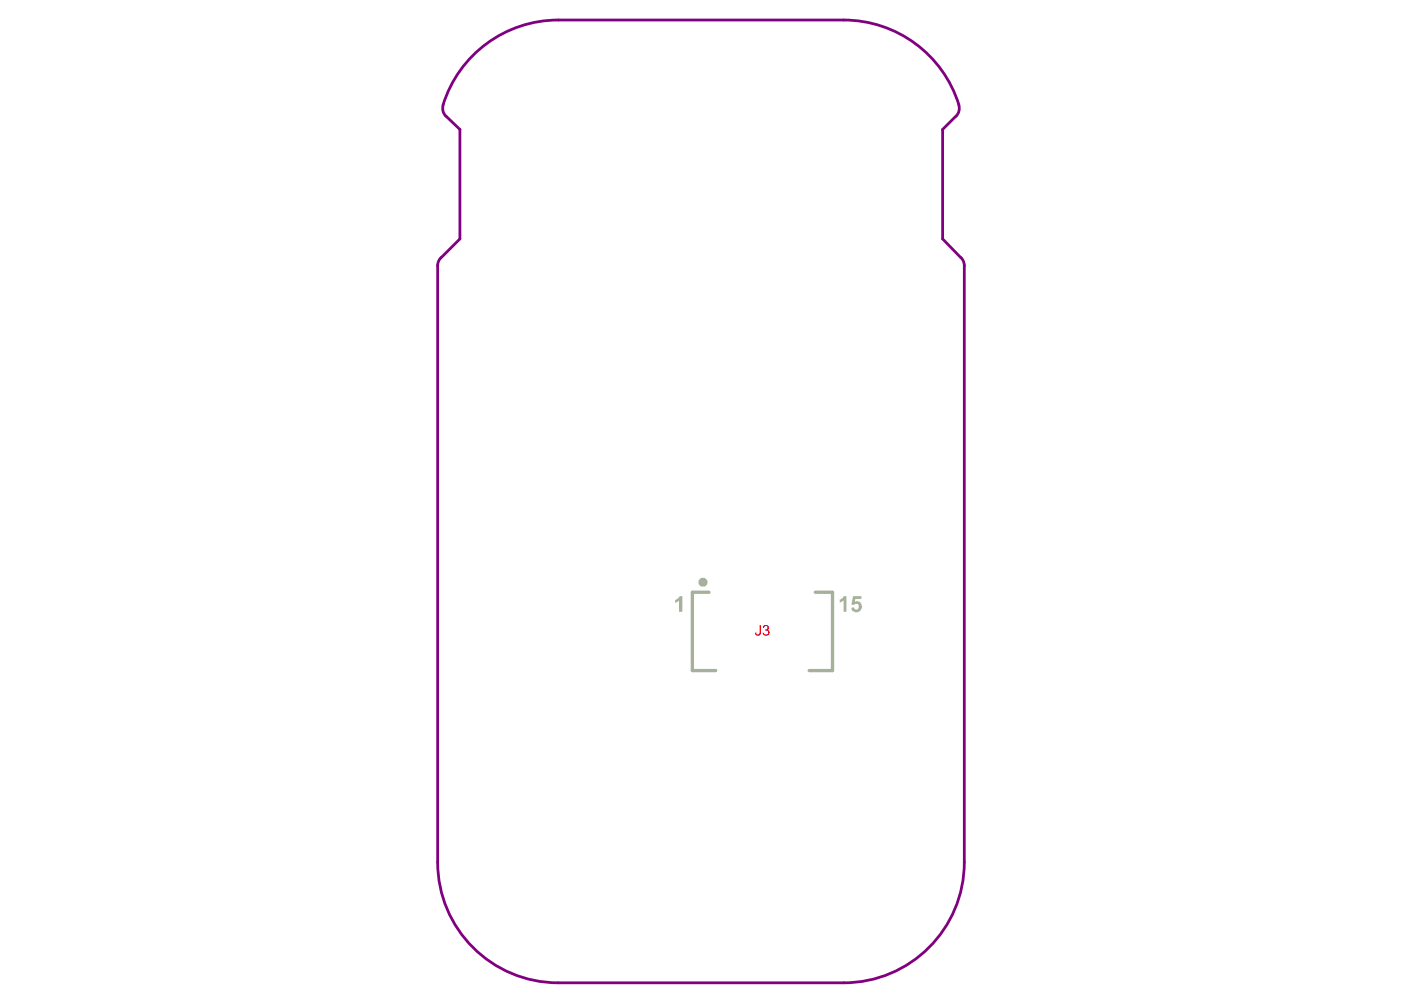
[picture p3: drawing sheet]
<svg xmlns="http://www.w3.org/2000/svg" width="297mm" height="210mm" viewBox="0 0 297 210" stroke-linecap="round" stroke-linejoin="round" font-family="sans-serif">
<path d="M93.7 22.2a25.5 25.5 0 0 1 24.4-18h60.4a25.5 25.5 0 0 1 24.4 18M93.8 22.2a2.35 2.35 0 0 0 .5 2.4l3 2.8v23.2l-4.3 4.2-.3 .7-.1 .7v126.3a25.5 25.5 0 0 0 25.5 25.5h60.4a25.5 25.5 0 0 0 25.5-25.5v-126.3l-.1-.7-.3-.7-4.2-4.2v-23.2l2.9-2.8a2.25 2.25 0 0 0 .6-2.4" fill="none" stroke="#800080" stroke-width=".59"/>
<path d="M150 125.3h-3.5v16.6h4.9M172.5 125.3h3.6v16.6h-4.9" fill="none" stroke="#a5b19a" stroke-width=".71"/>
<g fill="#a5b19a">
<path d="M142.8 127l.4-.3a.59 .59 0 0 0 .6-.6h.6v3.3h-.7v-2.3l-.9 .5z"/>
<path d="M177.7 126.8l.5-.2 .3-.5h.6v3.3h-.6v-2.3l-.8 .5z"/>
<path d="M180.5 126.1h1.7v.6h-1.2l-.2 .6a1.16 1.16 0 0 1 1.6 1.1 1.16 1.16 0 0 1-1.4 1.2l-.8-.4-.1-.6 .6-.1v.2l.5 .4v-.1a.45 .45 0 0 0 .5-.6 .54 .54 0 0 0-.3-.6 .54 .54 0 0 0-.7 .1v.1l-.6-.1z"/>
</g>
<circle cx="148.7" cy="123.2" r=".24" fill="none" stroke="#a5b19a" stroke-width="1.4"/>
<g fill="#f00">
<path d="M160.7 132.3h.3v1.6a.59 .59 0 0 1-.6 .6 .59 .59 0 0 1-.6-.6l.2-.1a.36 .36 0 0 0 .3 .5 .36 .36 0 0 0 .4-.4z"/>
<path d="M161.4 132.5a.72 .72 0 0 1 .8-.2 .72 .72 0 0 1 .5 .7l-.3 .3a.59 .59 0 0 1 .4 .7 .59 .59 0 0 1-.6 .5h-.2a.45 .45 0 0 1-.6-.5l-.1-.1h.4a.47 .47 0 0 0 .5 .4 .47 .47 0 0 0 .4-.6 .47 .47 0 0 0-.7-.3v-.2a.4 .4 0 0 0 .5-.2 .4 .4 0 0 0-.2-.5h-.4l-.1 .3h-.3z"/>
</g>
</svg>
